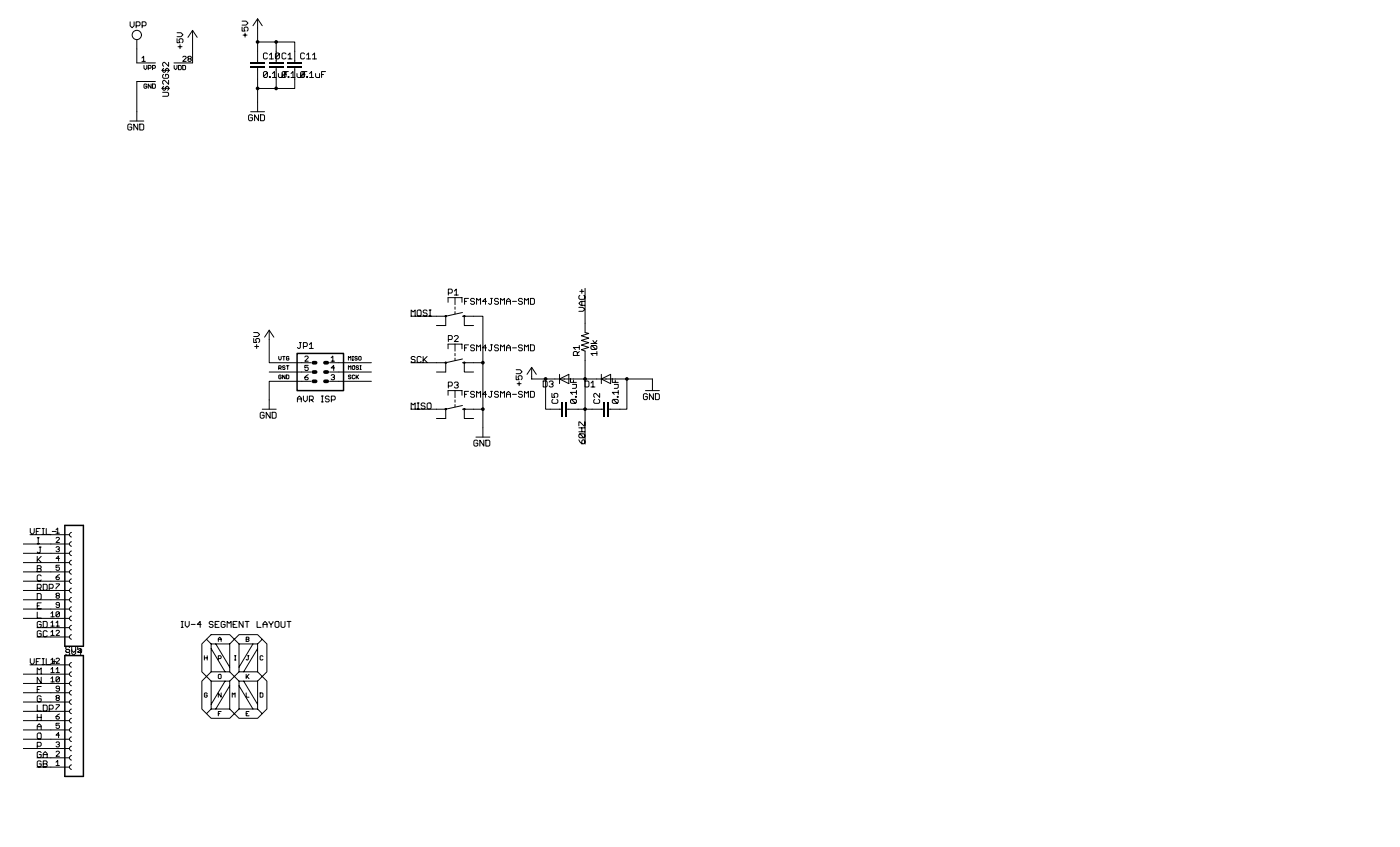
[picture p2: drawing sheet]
<svg xmlns="http://www.w3.org/2000/svg" width="383mm" height="231mm" viewBox="0 0 383 231" stroke-linecap="round" stroke-linejoin="round" font-family="sans-serif">
<g fill="none" stroke="#000" stroke-width=".27">
<path d="M35.6 6v1l.5 .6 .6-.6v-1M37.2 7h.8l.3-.2v-.6l-.3-.2h-.8v1.6M37.4 10.8v6.4h5.1M38.8 15.8l.5-.4v1.4M38.8 16.8h.9M38.9 7h.8l.2-.2v-.6l-.2-.2h-.8v1.6M39.4 17.9v.8l.4 .3 .3-.3v-.8M40.5 18.7h.6l.2-.2-.2-.6h-.6v1.1M41.7 18.7h.6l.2-.2-.2-.6h-.6v1.1M44.2 19.2h2.2M44.7 18.7l-.2 .2v.6l.2 .3 .6-.3v-.6l.3-.2 .5 .2v.6l-.3 .3M46.1 17v1.1l-1.1-1.1-.5 .3v.5l.2 .3"/>
<path d="M47.6 17.9v.8l.4 .3 .4-.3v-.8M48.4 10.6v1.1h.8l-.3-.6 .3-.5h.6l.2 .3v.5l-.2 .3M48.4 8.9h1.1l.5 .6-.5 .5h-1.1M48.7 12.8h1.1M48.8 17.9h.6l.2 .2v.8l-.2 .1h-.6zM49.2 12.2v1.1M50 17.9h.5l.2 .2v.8l-.2 .1h-.5zM50 15.6l.2-.2h.5l.2 .2v.2l-.9 1h.9M51.4 15.6l.2-.2h.5l.2 .2-.2 .5 .2 .4-.2 .3h-.5l-.2-.3 .2-.4zM51.4 10.2l1.2-1.9 1.3 1.9M51.6 16.1h.5M52.6 8.3v8.9h-5"/>
<path d="M66.2 7.4v1.1h.8l-.3-.5 .3-.6h.5l.3 .3v.5l-.3 .3M66.2 5.8h1.1l.5 .5-.5 .6h-1.1M66.5 9.6h1M67 9v1.1M69.2 7l1.2-1.9 1.3 1.9M70.4 17.1v-5.6h5.1v5.6M70.4 5.1v6.4M70.4 18.6v5.6M73.1 14.7l-.3-.2h-.5l-.3 .2v1.1l.3 .3h.5l.3-.3M73.1 19.8l-1.1 1.1 .3 .3h.5l.3-.3v-1.1l-.3-.2h-.5l-.3 .2v1.1M73.7 15l.5-.5v1.6M73.7 16.1h1"/>
<path d="M75.5 18.6v5.6h-5.1v6.3M75.5 11.5h5.1v5.6M76.4 14.7l-1.1 1.1 .3 .3h.5l.3-.3v-1.1l-.3-.2h-.5l-.3 .2v1.1M78.2 14.7l-.3-.2h-.5l-.3 .2v1.1l.3 .3h.5l.3-.3M78.2 19.8l-1.1 1.1 .3 .3h.5l.3-.3v-1.1l-.3-.2h-.5l-.3 .2v1.1M78.7 15l.6-.5v1.6M78.7 16.1h1.1M78.8 19.6h-1v1.6M80.6 18.6v5.6h-5.1M83.3 14.7l-.3-.2h-.5l-.3 .2v1.1l.3 .3h.5l.3-.3M83.3 19.8l-1.1 1.1 .3 .3h.5l.3-.3v-1.1l-.3-.2h-.5l-.3 .2v1.1M83.8 15l.6-.5v1.6"/>
<path d="M83.8 16.1h1.1M83.9 19.6h-1.1v1.6M85.5 15l.5-.5v1.6M85.5 16.1h1M89 19.6h-1.1v1.6M35.5 33.1h3.8M36 34.2l-.2-.3h-.6l-.3 .3v1.1l.3 .2h.6l.2-.2v-.6h-.5M37.7 33.9v1.6l-1.1-1.6v1.6M38.2 33.9h.8l.3 .3v1.1l-.3 .2h-.8zM40.1 23.2l-.2-.2-.5 .2v.7l.2 .2 .5-.2v-.4h-.3M41.3 23v1.1l-.8-1.1v1.1M41.7 23h.6l.2 .2v.7l-.2 .2h-.6z"/>
<path d="M42.5 22.3h-5.1v10.8M44.2 24.1h2.2M44.5 25.2h1.3l.3 .3v.5l-.3 .3h-1.3M44.7 23.6l-.2 .3v.5l.2 .3 .6-.3v-.5l.3-.3 .5 .3v.5l-.3 .3M44.7 20.3l-.2 .3v.5l.2 .3h1.1l.3-.3v-.5l-.3-.3h-.5v.5M46.1 21.9v1.1l-1.1-1.1-.5 .3v.6l.2 .2M68.5 30.5h3.8M69 31.6l-.2-.2h-.6l-.2 .2v1.1l.2 .3h.6l.2-.3v-.5h-.5M70.7 31.4v1.6l-1.1-1.6v1.6M71.2 31.4h.9l.2 .2v1.1l-.2 .3h-.9zM73.7 20.9h.2v.3h-.2zM74.5 20.1l.5-.5v1.6"/>
<path d="M74.5 21.2h1.1M76.1 20.1v.8l.3 .3h.8v-1.1M77.8 20.4h.5M78.7 20.9h.3v.3h-.3zM79.6 20.1l.5-.5v1.6M79.6 21.2h1M81.2 20.1v.8l.3 .3h.8v-1.1M82.8 20.4h.6M83.8 20.9h.3v.3h-.3zM84.6 20.1l.6-.5v1.6M84.6 21.2h1.1M86.3 20.1v.8l.3 .3h.8v-1.1"/>
<path d="M87.9 20.4h.6M124.2 79.5l.6-.5v1.6M158.5 79.6h1.1M159.1 79.1v1M160 78.8v12.1l1 .2-2.1 .6 2.1 .7-2.1 .6 2.1 .6-2.1 .7 2.1 .6-2.1 .7 1.1 .3v7.7h-14.6v-3.2M69.4 92.5v1.1h.8l-.3-.6 .3-.5h.5l.3 .3v.5l-.3 .3M69.4 90.9h1l.6 .5-.6 .5h-1M69.6 94.7h1.1M70.2 94.1v1.1M72.3 92.1l1.3-1.9 1.3 1.9M73.6 90.2v8.9h11.4M76.2 97.4v.7l.3 .3 .4-.3v-.7"/>
<path d="M77.3 97.4h.6M77.6 97.4v1M78.3 99.9h.7M78.6 99.9v1M79 97.6l-.2-.2-.5 .2v.6l.5 .2 .2-.5h-.4M81.8 93.6h.6M82.1 93.6v1.3l-.3 .3-.5-.3M82.9 94.7h.8l.3-.3v-.5l-.3-.3h-.8v1.6M83.3 97.5l.3-.2h.4l.3 .2v.3l-1 .9h1M84.3 99.8h-1v.7l.5-.2 .5 .2v.5l-.3 .2h-.4l-.3-.2M84.6 94.1l.5-.5v1.6M84.6 95.2h1.1"/>
<path d="M90.1 99.1h11.4M90.5 97.8l.5-.5v1.4M90.5 98.7h1M95.3 98.4v-1l.3 .3 .3-.3v1M96.3 98.4h.3M96.3 97.4h.3M96.5 97.4v1M97.7 97.6l-.5-.2-.2 .3 .5 .2 .2 .3-.2 .2-.5-.2M98.1 97.6l.1-.2 .5 .2-.1 .8-.5-.2zM98.4 99.9h.4M98.6 99.9v1M112.3 99.1h9.6"/>
<path d="M112.3 86.4h9.6M112.4 86.3v-1.6l.6 .5 .5-.5v1.6M113.5 97.7l-.3-.3h-.5l-.3 .5 .3 .3h.5l.3 .6-.3 .2h-.5l-.3-.2M114.3 84.7h.6l.2 .3v1.1l-.2 .2h-.6l-.2-.2v-1.1zM115.1 97.7l-.2-.3h-.6l-.2 .3v1.1l.2 .2h.6l.2-.2M115.7 97.4v1.6M116 98.2l.8 .8M116.8 85l-.3-.3h-.5l-.3 .5 .3 .3h.5l.3 .6-.3 .2h-.5l-.3-.2M116.8 97.4l-1.1 1.1M117.3 86.3h.6M117.3 84.7h.6M117.6 84.7v1.6"/>
<path d="M121.9 99.1v2.5h-2.6M121.9 86.4v2.5h-2.6M122.5 82.6v-1.3h3.8v1.3M122.5 95.3v-1.3h3.8v1.3M122.6 80.1h.8l.3-.3v-.5l-.3-.3h-.8v1.6M122.6 92.8h.8l.3-.3v-.5l-.3-.3h-.8v1.6M124.2 92l.3-.3h.5l.3 .3v.2l-1.1 1.1h1.1M124.2 80.6h1.1M124.4 81.3v1.9M124.4 83.9v.6M124.4 85.1v.7M124.4 94v1.9"/>
<path d="M124.4 96.6v.6M124.4 97.8v.7M126.4 86.4h5.6v33M126.4 99.1h5.6M126.4 85.4l-4.5 1M126.4 98.1l-4.5 1M126.9 86.4v2.5h2.6M126.9 99.1v2.5h2.6M127 82.3h.6M127 95h.6M128.1 81.5h-1.1v1.7M128.1 94.2h-1.1v1.7"/>
<path d="M129.7 81.8l-.2-.3h-.6l-.2 .6 .2 .2h.6l.2 .6-.2 .3h-.6l-.2-.3M129.7 94.5l-.2-.3h-.6l-.2 .6 .2 .2h.6l.2 .6-.2 .3h-.6l-.2-.3M130.3 83.2v-1.7l.5 .6 .6-.6v1.7M130.3 95.9v-1.7l.5 .6 .6-.6v1.7M133 82.3h-1.1l.8-.8v1.7M133 95h-1.1l.8-.8v1.7M134.1 81.5h.6M134.1 94.2h.6M134.4 81.5v1.4l-.3 .3-.5-.3M134.4 94.2v1.4l-.3 .3-.5-.3M136.3 81.8l-.3-.3h-.5l-.3 .6 .3 .2h.5l.3 .6-.3 .3h-.5l-.3-.3M136.3 94.5l-.3-.3h-.5l-.3 .6 .3 .2h.5l.3 .6-.3 .3h-.5l-.3-.3"/>
<path d="M136.8 83.2v-1.7l.6 .6 .5-.6v1.7M136.8 95.9v-1.7l.6 .6 .5-.6v1.7M138.5 83.2v-1.1l.5-.6 .6 .6v1.1M138.5 95.9v-1.1l.5-.6 .6 .6v1.1M138.5 82.3h1.1M138.5 95h1.1M140.1 82.3h1.1M140.1 95h1.1M142.8 81.8l-.2-.3h-.6l-.2 .6 .2 .2h.6l.2 .6-.2 .3h-.6l-.2-.3M142.8 94.5l-.2-.3h-.6l-.2 .6 .2 .2h.6l.2 .6-.2 .3h-.6l-.2-.3M143.4 83.2v-1.7l.5 .6 .6-.6v1.7M143.4 95.9v-1.7l.5 .6 .6-.6v1.7"/>
<path d="M145 81.5h.8l.3 .3v1.1l-.3 .3h-.8zM145 94.2h.8l.3 .3v1.1l-.3 .3h-.8zM157.8 97.1v-.8l-.2-.3h-.6l-.2 .3v.8h1.6M158.3 84h1l.6 .5-.6 .6h-1M158.4 94.9h-1.6l.5 .6M158.4 96l-.6 .6M158.4 94.4v1.1M158.5 80.7l-.2 .3v.5l.2 .3h1.1l.3-.3v-.5l-.3-.3M159.1 82.3v1.1M159.9 82.3h-1.1l-.5 .6 .5 .5h1.1M161.6 93.9h1.6M161.8 94.4l1.1 1.1 .3-.3v-.5l-.3-.3h-1.1l-.2 .3v.5l.2 .3h1.1"/>
<path d="M162.1 93l.5 .9 .6-.9M163.2 96.6h-1.6l.5 .5M163.2 96v1.1M71.7 111.8h3.8M72.2 112.9l-.2-.3h-.6l-.3 .3v1.1l.3 .3h.6l.2-.3v-.5h-.5M73.6 101.6h11.4M73.9 112.6v1.7l-1.1-1.7v1.7M74.4 112.6h.8l.3 .3v1.1l-.3 .3h-.8zM76.2 100.6h.5l.2-.5-.7-.2v1M76.5 100.6l.4 .3M76.9 102.6l-.2-.1-.5 .1 .2 .9 .5-.2v-.3h-.4M77.9 100.1l-.1-.2-.5 .2 .1 .3 .5 .2-.1 .3-.5-.1"/>
<path d="M77.9 102.5v1l-.6-1v1M78.3 102.5l.7 .1-.2 .9h-.5zM81.3 109.8v-1.1l.5-.5 .6 .5v1.1M81.3 109h1.1M82.9 108.2v1.1l.6 .5 .5-.5v-1.1M84.3 102.4l-1 .7v.4l.3 .3h.4l.3-.5-.3-.2h-.7M84.6 109.3h.8l.3-.3v-.5l-.3-.3h-.8v1.6M85 104.2h-11.4v7.6M85.1 109.3l.6 .5M87.9 109.8h.5M87.9 108.2h.5M88.1 108.2v1.6"/>
<path d="M90 108.5l-.2-.3h-.6l-.2 .5 .2 .3h.6l.2 .5-.2 .3h-.6l-.2-.3M90.1 104.2h11.4M90.1 101.6h11.4M90.5 102.6l.3-.2h.4l.3 .2v.2l-.5 .3M90.6 109.3h.8l.3-.3v-.5l-.3-.3h-.8v1.6M91.2 103.1l.3 .2-.3 .5h-.4l-.3-.3M91.5 100.5h-1l.7-.7v1.4M95.3 100.9v-1l.3 .4 .3-.4v1M95.9 102.6l-.5-.1-.1 .3 .5 .2 .1 .3-.1 .2-.5-.2M96.3 100.1l.2-.2 .5 .2-.2 .8-.5-.1zM97 102.6l-.2-.1-.5 .1v.7l.2 .2 .5-.2M97.4 102.5v1"/>
<path d="M97.5 103l.5 .5M98 100.1l-.1-.2-.5 .2 .1 .3 .5 .2-.1 .3-.5-.1M98 102.5l-.6 .6M98.4 100.9h.4M112.3 111.8h9.6M112.4 111.7v-1.6l.6 .5 .5-.5v1.6M114.1 111.7h.5M114.1 110.1h.5M114.3 110.1v1.6M116.2 110.4l-.2-.3h-.6l-.3 .5 .3 .3h.6l.2 .6-.2 .2h-.6l-.3-.2M117.1 110.1h.5l.3 .3v1.1l-.3 .2h-.5l-.3-.2v-1.1zM121.9 111.8v2.5h-2.6"/>
<path d="M122.5 108v-1.3h3.8v1.3M122.6 105.5h.8l.3-.3v-.5l-.3-.3h-.8v1.6M124.2 104.7l.3-.3h.5l.3 .5-.5 .3M124.4 106.7v1.9M124.4 109.3v.6M124.4 110.5v.7M125 105.2l.3 .3-.3 .5h-.5l-.3-.3M126.4 111.8h5.6M126.4 110.8l-4.5 1M126.9 111.8v2.5h2.6M127 107.7h.6M128.1 106.9h-1.1v1.7"/>
<path d="M129.7 107.2l-.2-.3h-.6l-.2 .6 .2 .2h.6l.2 .6-.2 .3h-.6l-.2-.3M130.1 119.4h3.8M130.3 108.6v-1.7l.5 .6 .6-.6v1.7M133 107.7h-1.1l.8-.8v1.7M134.1 106.9h.6M134.4 106.9v1.4l-.3 .3-.5-.3M136.3 107.2l-.3-.3h-.5l-.3 .6 .3 .2h.5l.3 .6-.3 .3h-.5l-.3-.3M136.8 108.6v-1.7l.6 .6 .5-.6v1.7M138.5 108.6v-1.1l.5-.6 .6 .6v1.1M138.5 107.7h1.1M140.1 107.7h1.1M141.1 102.7v1h.8l-.2-.5 .2-.5h.6l.2 .2v.6l-.2 .2"/>
<path d="M141.1 101h1.1l.5 .6-.5 .5h-1.1M141.4 104.8h1.1M141.9 104.3v1.1M142.8 107.2l-.2-.3h-.6l-.2 .6 .2 .2h.6l.2 .6-.2 .3h-.6l-.2-.3M143.4 108.6v-1.7l.5 .6 .6-.6v1.7M144.1 102.3l1.3-1.9 1.2 1.9M145 106.9h.8l.3 .3v1.1l-.3 .3h-.8zM148.5 104.1h.8l.3 .3v1.1l-.3 .2h-.8zM149.2 103.6v8.2h4.3M150.1 104.4l.3-.3h.6l.2 .6-.5 .2M150.9 107.5v1.1h.8l-.3-.6 .3-.5h.5l.3 .3v.5l-.3 .3M151 104.9l.2 .3-.2 .5h-.6l-.3-.2"/>
<path d="M151.2 109.1l-.3 .3v.5l.3 .3h1l.3-.3v-.5l-.3-.3M153 103.6l2.5-1.3v2.5zM153 102.3v2.5M155 111.8h5v9.5M156 103.4v1.1h1.6M156.2 109.1l1.1 1.1 .3-.3v-.5l-.3-.3h-1.1l-.2 .3v.5l.2 .3h1.1M156.5 105h1.1v.8l-.3 .3h-.8M156.8 103.9v.6M157.3 108.3h.3v.3h-.3zM157.6 107.2h-1.6l.5 .6M157.6 106.7v1.1M158.3 118h1.6"/>
<path d="M158.3 116.9h1.6M158.5 118.5l1.1 1.1 .3-.3v-.5l-.3-.3h-1.1l-.2 .3v.5l.2 .3h1.1M159.1 116.9v1.1M159.9 115.3v1h-.3l-1.1-1h-.2v1M159.9 104.1h.9l.2 .3v1.1l-.2 .2h-.9zM161.6 104.7l.5-.6v1.6M161.6 105.7h1.1M162.6 109.1l-.3 .3v.5l.3 .3h1.1l.3-.3v-.5l-.3-.3M164 107.5v1.1l-1.1-1.1-.6 .3v.5l.3 .3M164.4 103.6l2.5-1.3v2.5zM164.4 102.3v2.5M164.9 111.8h-4.9v-8.2h11.4v8.2h-5"/>
<path d="M167.4 103.4v1.1h1.6M167.7 109.1l1.1 1.1 .2-.3v-.5l-.2-.3h-1.1l-.3 .3v.5l.3 .3h1.1M167.9 105h1.1v.8l-.2 .3h-.9M168.2 103.9v.6M168.8 108.3h.2v.3h-.2zM169 107.2h-1.6l.5 .6M169 106.7v1.1M171.4 103.6h7v3.1M176.5 106.7h3.8M177 107.8l-.3-.2h-.5l-.3 .2v1.1l.3 .3h.5l.3-.3v-.5h-.5M178.6 107.6v1.6l-1-1.6v1.6M179.2 107.6h.8l.3 .2v1.1l-.3 .3h-.8z"/>
<path d="M130.6 120.5l-.2-.2h-.6l-.2 .2v1.1l.2 .3h.6l.2-.3v-.5h-.5M132.3 120.3v1.6l-1.1-1.6v1.6M132.8 120.3h.8l.3 .2v1.1l-.3 .3h-.8zM158.3 120.2l.8 1.1h.5l.3-.3v-.6l-.3-.2-.5 .2v.9M6.3 148.6h12.7M6.3 151.2h12.7M6.3 153.7h12.7M6.3 156.3h12.7M6.3 158.8h12.7M8.2 146.1h10.8M8.3 144.4v1.1l.5 .5 .6-.5v-1.1M9.9 145.2h.6"/>
<path d="M10.2 154.6h.8l.3 .2-.3 .6 .3 .5-.3 .3h-.8zM10.2 148.6h.5M10.2 146.9h.5M10.2 152v1.6M10.2 155.4h.8M10.4 146.9v1.7M10.4 152.8l.9 .8M10.7 149.5h.6M11 149.5v1.3l-.3 .3-.5-.3M11 144.4h-1.1v1.6M11.3 157.4l-.3-.3h-.6l-.2 .3v1l.2 .3h.6l.3-.3M11.3 152l-1.1 1.1"/>
<path d="M11.5 146h.6M11.5 144.4h.6M11.8 159.6h.8l.3 .3v1.1l-.3 .3h-.8zM11.8 144.4v1.6M12.6 144.4v1.6h1.1M14.3 145.2h1.1M15.3 144.7l.5-.4v1.4M15.3 147.1l.2-.3h.5l.2 .3v.2l-.9 .9h.9M15.3 149.6l.2-.2h.5l.2 .2v.2l-.4 .3M15.3 159.5h.9l-.9 1.4M15.3 145.7h.9M16 150.1l.2 .2-.2 .5h-.5l-.2-.3"/>
<path d="M16.2 152.6h-.9l.7-.7v1.4M16.2 154.4h-.9v.7l.5-.2 .4 .2v.5l-.2 .2h-.5l-.2-.2M16.2 157l-.9 .7v.4l.2 .3h.5l.2-.5-.2-.2h-.7M19.6 150.5a.63 .63 0 0 0-.6 .7 .63 .63 0 0 0 .6 .6M19.6 148a.63 .63 0 0 0-.6 .6 .63 .63 0 0 0 .6 .7M19.6 145.5a.64 .64 0 0 0-.6 .6 .64 .64 0 0 0 .6 .6M19.6 155.6a.64 .64 0 0 0-.6 .7 .64 .64 0 0 0 .6 .6M19.6 153.1a.64 .64 0 0 0-.6 .6 .64 .64 0 0 0 .6 .7M19.6 158.2a.64 .64 0 0 0-.6 .6 .64 .64 0 0 0 .6 .6M6.3 161.3h12.7M6.3 163.9h12.7M6.3 166.4h12.7"/>
<path d="M6.3 169h12.7M8.3 180v1l.5 .6 .6-.6v-1M10.1 171.5h8.9M10.1 174h8.9M10.2 160.7h.8l.3-.3v-.5l-.3-.3h-.8v1.7M10.2 162.2h.8l.3 .2v1.1l-.3 .3h-.8zM10.2 167.3v1.6h1.1M10.2 165.5h.5M10.7 160.7l.6 .6M11 180h-1.1v1.6M11.3 164.7h-1.1v1.6h1.1M11.3 172.6l-.3-.3h-.6l-.2 .3v1.1l.2 .3h.6l.3-.3v-.6h-.6"/>
<path d="M11.3 170.1l-.3-.3h-.6l-.2 .3v1l.2 .3h.6l.3-.3v-.5h-.6M11.5 180h.6M11.8 169.8h.8l.3 .3v1l-.3 .3h-.8zM11.8 180v1.6M12.6 180v1.6h1.1M12.9 172.6l-.3-.3h-.5l-.3 .3v1.1l.3 .3h.5l.3-.3M13.5 160.7h.8l.2-.3v-.5l-.2-.3h-.8v1.7M13.9 167.6l.5-.5v1.4M13.9 170.1l.5-.4v1.4M13.9 172.7l.5-.5v1.4M13.9 168.5h.9M13.9 171.1h.9"/>
<path d="M13.9 173.6h.9M15.3 170.1l.5-.4v1.4M15.3 172.5l.2-.3h.5l.2 .3v.2l-.9 .9h.9M15.3 171.1h.9M15.3 162.3l.2-.2h.5l.2 .2-.2 .5 .2 .4-.2 .3h-.5l-.2-.3 .2-.4zM15.5 162.8h.5M16.2 165.3h-.7l-.2-.2 .2-.5h.5l.2 .2v1l-.2 .2h-.5l-.2-.2M16.2 167.4l-.9 .9 .2 .2h.5l.2-.2v-.9l-.2-.3h-.5l-.2 .3v.9M19.1 177.7l-.3-.3h-.6l-.2 .3 .2 .5h.6l.3 .3-.3 .5h-.6l-.2-.2M19.1 176.9l-.3-.2h-.6l-.2 .2 .2 .6h.6l.3 .2-.3 .6h-.6l-.2-.3M19.6 177.4v1.1l.5 .5 .6-.5v-1.1M19.6 176.7v1l.5 .6 .6-.6v-1"/>
<path d="M19.6 163.2a.63 .63 0 0 0-.6 .7 .63 .63 0 0 0 .6 .6M19.6 160.7a.63 .63 0 0 0-.6 .6 .63 .63 0 0 0 .6 .7M19.6 168.3a.64 .64 0 0 0-.6 .7 .64 .64 0 0 0 .6 .6M19.6 165.8a.64 .64 0 0 0-.6 .6 .64 .64 0 0 0 .6 .7M19.6 173.4a.63 .63 0 0 0-.6 .6 .63 .63 0 0 0 .6 .7M19.6 170.9a.64 .64 0 0 0-.6 .6 .64 .64 0 0 0 .6 .6M22.3 178.2h-1.1l.9-.8v1.6M22.3 176.7h-1.1v.8l.6-.3 .5 .3v.5l-.2 .3h-.6l-.3-.3M49.5 171.4h.6M49.5 169.8h.6M49.8 169.8v1.6M50.6 169.8v1.1l.6 .5 .5-.5v-1.1"/>
<path d="M52.3 170.6h1.1M55 170.6h-1.1l.8-.8v1.6M55.9 179.2v1.1M55.9 179.8h.8M56.5 174.7l1.2-1.3h5.1l1.3 1.3-1.3 1.2h-5.1zM56.5 174.7l-1.3 1.2v7.7l1.3 1.2 1.2-1.2v-7.7M56.7 179.2v1.1M57.7 177.2l3.8 6.4M58.3 170.1l-.3-.3h-.5l-.3 .5 .3 .3h.5l.3 .5-.3 .3h-.5l-.3-.3M58.8 170.6h.6M59 175.9l3.8 6.4M59.7 175.3v-.8l.4-.4 .4 .4v.8"/>
<path d="M59.7 179.9h.6l.2-.1-.2-.6h-.6v1.1M59.7 174.7h.8M59.9 169.8h-1.1v1.6h1.1M61.5 170.1l-.2-.3h-.6l-.2 .3v1l.2 .3h.6l.2-.3v-.5h-.5M62.1 171.4v-1.6l.5 .5 .6-.5v1.6M62.8 175.9v7.7l1.3 1.2-1.3 1.3v7.6M63.7 170.6h.6M64.1 174.7l1.2-1.3h5.1l1.3 1.3-1.3 1.2h-5.1zM64.1 179.2h.4M64.3 179.2v1.1M64.8 169.8h-1.1v1.6h1.1M65.3 175.9v7.7l-1.2 1.2 1.2 1.3v7.6"/>
<path d="M66.5 169.8v1.6l-1.1-1.6v1.6M67 169.8h1.1M67.3 174.1h.6l.2 .2-.2 .4 .2 .4-.2 .2h-.6zM67.3 174.7h.6M67.6 169.8v1.6M67.7 179.2h.4M67.9 179.2v.9l-.2 .2-.4-.2M69.2 175.9l-3.9 6.4M70.3 169.8v1.6h1.1M70.4 175.9v7.7l1.3 1.2-1.3 1.3v7.6M70.4 177.2l-3.8 6.4M71.7 174.7l1.3 1.2v7.7l-1.3 1.2 1.3 1.3v7.6l-1.3 1.3"/>
<path d="M71.9 179.4l-.2-.2-.6 .2v.7l.2 .2 .6-.2M71.9 171.4v-1.1l.6-.5 .5 .5v1.1M71.9 170.6h1.1M73.6 169.8v.3l.5 .5 .5-.5v-.3M74.1 170.6v.8M75.5 169.8h.5l.3 .3v1l-.3 .3h-.5l-.3-.3v-1zM76.8 169.8v1.3l.3 .3h.5l.3-.3v-1.3M78.5 169.8h1.1M79 169.8v1.6M6.3 199.4h12.7M6.3 194.4h12.7M6.3 189.3h12.7"/>
<path d="M6.3 186.7h12.7M6.3 184.2h12.7M6.3 196.9h12.7M6.3 191.8h12.7M8.2 181.7h10.8M9.9 180.8h.6M10.2 192.7v1.6h1.1M10.2 199.4v-1.1l.5-.6 .6 .6v1.1M10.2 184.1v-1.6l.5 .5 .6-.5v1.6M10.2 195.2v1.6M10.2 198.5h1.1M10.2 196h1.1"/>
<path d="M10.2 188.4h.5M11.3 190.4l-.3-.3h-.6l-.2 .3v1.1l.2 .2h.6l.3-.2v-.6h-.6M11.3 187.6h-1.1v1.6M11.3 185v1.7l-1.1-1.7v1.7M11.3 195.2v1.6M11.5 181.6h.6M11.8 192.7h.8l.3 .2v1.1l-.3 .3h-.8zM13.5 193.7h.8l.2-.2v-.6l-.2-.2h-.8v1.6M13.9 185.4l.5-.5v1.4M13.9 182.8l.5-.4v1.4M13.9 180.3l.5-.5v1.4M13.9 186.3h.9"/>
<path d="M13.9 183.8h.9M13.9 181.2h.9M14.3 180.8h1.1M14.8 180.2v1.1M15.3 182.8l.5-.4v1.4M15.3 180.1l.2-.3h.5l.2 .3v.2l-.9 .9h.9M15.3 183.8h.9M15.3 192.5h.9l-.9 1.4M15.3 190.2l.2-.2h.5l.2 .2-.2 .5 .2 .5-.2 .2h-.5l-.2-.2 .2-.5zM15.5 190.7h.5M16.2 197.6h-.9v.7l.5-.2 .4 .2v.5l-.2 .2h-.5l-.2-.2M16.2 195.1l-.9 .7v.4l.2 .3h.5l.2-.5-.2-.2h-.7"/>
<path d="M16.2 188.2h-.7l-.2-.3 .2-.4h.5l.2 .2v.9l-.2 .3h-.5l-.2-.3M16.2 185.2l-.9 .9 .2 .2h.5l.2-.2v-.9l-.2-.3h-.5l-.2 .3v.9M19.6 198.8a.63 .63 0 0 0-.6 .6 .63 .63 0 0 0 .6 .7M19.6 191.2a.63 .63 0 0 0-.6 .6 .63 .63 0 0 0 .6 .7M19.6 193.7a.64 .64 0 0 0-.6 .7 .64 .64 0 0 0 .6 .6M19.6 196.3a.63 .63 0 0 0-.6 .6 .63 .63 0 0 0 .6 .6M19.6 186.1a.63 .63 0 0 0-.6 .6 .63 .63 0 0 0 .6 .7M19.6 188.6a.63 .63 0 0 0-.6 .7 .63 .63 0 0 0 .6 .6M19.6 181a.64 .64 0 0 0-.6 .7 .64 .64 0 0 0 .6 .6M19.6 183.6a.64 .64 0 0 0-.6 .6 .64 .64 0 0 0 .6 .6M55.2 186.1l1.3-1.3 1.2 1.3v7.6l-1.2 1.3-1.3-1.3zM56.7 189.5l-.2-.2-.6 .2v.8l.2 .2 .6-.2v-.4h-.4"/>
<path d="M57.7 193.7h5.1l1.3 1.3-1.3 1.3h-5.1l-1.2-1.3M57.7 183.6h5.1M57.7 186.1h5.1M59.7 195h.4M59.9 184.2l.6 .2v.8l-.2 .2-.6-.2v-.8zM60.5 194.4h-.8v1.2M60.5 189.3v1.2l-.8-1.2v1.2M61.5 186.1l-3.8 6.4M62.8 187.4l-3.8 6.3M63.5 190.5v-1.2l.4 .4 .4-.4v1.2M64.1 195l1.2-1.3h5.1l1.3 1.3-1.3 1.3h-5.1zM64.1 180.3h.4"/>
<path d="M65.3 183.6h5.1M65.3 186.1h5.1M65.3 187.4l3.9 6.3M66.6 186.1l3.8 6.4M67.3 189.3v1.2h.8M67.3 195h.4M67.3 184.2v1.2M67.5 184.8l.6 .6M68.1 194.4h-.8v1.2h.8M68.1 184.2l-.8 .8M71.1 189.3h.6l.2 .2v.8l-.2 .2h-.6zM6.3 204.5h12.7"/>
<path d="M6.3 202h12.7M10.1 209.6h8.9M10.1 207.1h8.9M10.2 203.9h.8l.3-.3v-.5l-.3-.3h-.8v1.6M10.2 200.5l.2-.2h.6l.3 .2v1.1l-.3 .3h-.6l-.2-.3zM11.3 205.6l-.3-.2h-.6l-.2 .2v1.1l.2 .3h.6l.3-.3v-.5h-.6M11.3 208.2l-.3-.3h-.6l-.2 .3v1l.2 .3h.6l.3-.3v-.5h-.6M11.8 207v-1.1l.6-.5 .5 .5v1.1M11.8 207.9h.8l.3 .3-.3 .5 .3 .5-.3 .3h-.8zM11.8 206.2h1.1M11.8 208.7h.8M15.3 208.2l.5-.4v1.4"/>
<path d="M15.3 205.5l.2-.3h.5l.2 .3v.2l-.9 .9h.9M15.3 202.9l.2-.2h.5l.2 .2v.3l-.4 .2M15.3 209.2h.9M16 203.4l.2 .2-.2 .5h-.5l-.2-.2M16.2 200.9h-.9l.7-.7v1.4M19.6 203.9a.63 .63 0 0 0-.6 .6 .63 .63 0 0 0 .6 .7M19.6 206.4a.64 .64 0 0 0-.6 .7 .64 .64 0 0 0 .6 .6M19.6 209a.63 .63 0 0 0-.6 .6 .63 .63 0 0 0 .6 .6M19.6 201.3a.63 .63 0 0 0-.6 .7 .63 .63 0 0 0 .6 .6"/>
<circle cx="37.4" cy="9.6" r="1.27"/>
</g>
<g fill="#000">
<path d="M68.4 18.1h4.1v.5h-4.1zM68.4 17.1h4.1v.5h-4.1zM73.5 18.1h4v.5h-4zM73.5 17.1h4v.5h-4zM78.6 18.1h4v.5h-4zM78.6 17.1h4v.5h-4zM153.5 109.8h.5v4h-.5zM154.5 109.8h.5v4h-.5zM164.9 109.8h.5v4h-.5zM165.9 109.8h.5v4h-.5z"/>
<circle cx="70.4" cy="11.5" r=".51"/>
<circle cx="75.5" cy="11.5" r=".51"/>
<circle cx="70.4" cy="24.2" r=".51"/>
<circle cx="75.5" cy="24.2" r=".51"/>
<circle cx="132" cy="99.1" r=".51"/>
<circle cx="132" cy="111.8" r=".51"/>
<circle cx="149.2" cy="103.5" r=".51"/>
<circle cx="160" cy="111.8" r=".51"/>
<circle cx="160" cy="103.5" r=".51"/>
<circle cx="171.4" cy="103.5" r=".51"/>
</g>
<g fill="none" stroke="#000" stroke-width=".41">
<path d="M81.2 96.6h12.7v10.1h-12.7zM17.7 143.6h5.1v33h-5.1zM17.7 179.1h5.1v33h-5.1z"/>
<circle cx="121.9" cy="86.4" r=".13"/>
<circle cx="121.9" cy="99.1" r=".13"/>
<circle cx="126.9" cy="86.4" r=".13"/>
<circle cx="126.9" cy="99.1" r=".13"/>
<circle cx="121.9" cy="111.8" r=".13"/>
<circle cx="126.9" cy="111.8" r=".13"/>
</g>
<path d="M85.7 99.1h.6M88.8 99.1h.7M85.7 101.6h.6M85.7 104.2h.6M88.8 101.6h.7M88.8 104.2h.7" fill="none" stroke="#000" stroke-width="1"/>
</svg>
